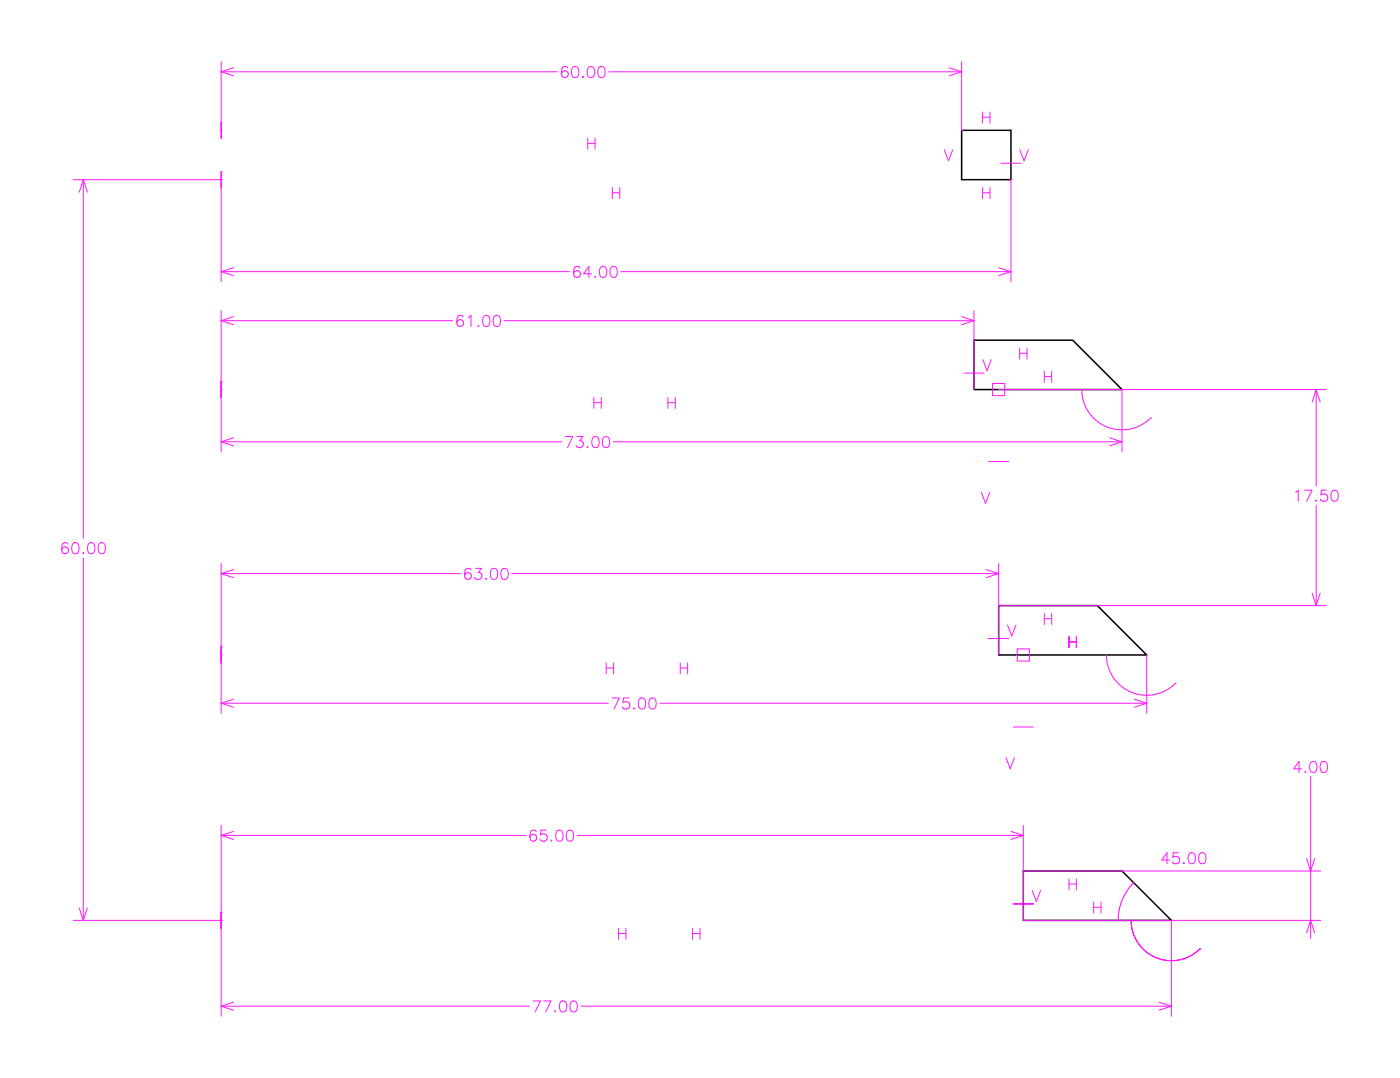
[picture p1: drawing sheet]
<svg xmlns="http://www.w3.org/2000/svg" width="113mm" height="87mm" viewBox="0 0 113 87" stroke-linecap="round" stroke-linejoin="round" font-family="sans-serif">
<path d="M77.9 10.6h4v4h-4zM78.9 27.6h8l4 4h-12zM80.9 49.1h8l4 4h-12zM82.9 70.6h8l4 4h-12z" fill="none" stroke="#000" stroke-width=".12"/>
<g fill="none" stroke="#ff19ff" stroke-width=".08">
<path d="M5.9 14.6h12M6.7 14.6v29M6.7 14.6l.4 1M6.7 14.6l-.3 1M17.9 9.9h.1M17.9 9.9v1.3zM17.9 10.6h.1M17.9 13.9h.1M17.9 13.9v1.3zM17.9 14.6h.1M17.9 5v5.6M17.9 14.6v8.2"/>
<path d="M17.9 5.8h27.3M17.9 5.8l1 .3M18.9 5.5l-1 .3M46 5.5v-.1a.29 .29 0 0 0-.5 .2v.4M46.4 5.4a.29 .29 0 0 1 .5 .2v.2a.38 .38 0 0 1-.3 .5 .57 .57 0 0 1-.2-.9zM47.2 6.2h.1zM47.6 11.2v.9M47.6 11.6h.6M47.7 5.4a.29 .29 0 0 1 .4 .2l.1 .2a.38 .38 0 0 1-.4 .5 .57 .57 0 0 1-.1-.9zM48.2 11.2v.9M48.6 5.4a.29 .29 0 0 1 .4 .2v.2a.38 .38 0 0 1-.3 .5 .57 .57 0 0 1-.1-.9zM49.3 5.8h28.6"/>
<path d="M49.6 15.6h.6M49.6 15.2v.9M50.2 15.2v.9M76.5 12.1l.4 .9 .3-.9M76.9 5.5l1 .3M77.9 10.6h.1M77.9 5v5.6M77.9 5.8l-1 .3M79.6 9.1v.9M79.6 15.2v.9M79.6 9.5h.6M79.6 15.6h.6"/>
<path d="M80.2 9.1v.9M80.2 15.2v.9M81.1 13.2h1.6M81.9 14.6h.1M81.9 10.6h.1M81.9 14.6v8.2M82.6 12.1l.4 .9 .3-.9M17.9 30.9h.1M17.9 30.9v1.3zM17.9 31.6h.1M17.9 25.2v11.4M17.9 26h18.8"/>
<path d="M17.9 26l1 .3M17.9 35.8h27.6M17.9 35.8l1 .3M17.9 22h28.2M17.9 22l1 .3M18.9 25.6l-1 .4M18.9 35.5l-1 .3M18.9 21.7l-1 .3M37.5 25.7v-.1a.29 .29 0 0 0-.4 .1l-.1 .4M38 25.7l.2-.1v.8M38.7 26.4h.1zM39.2 25.6a.29 .29 0 0 1 .5 .1v.2a.38 .38 0 0 1-.3 .5 .57 .57 0 0 1-.2-.8z"/>
<path d="M40.1 25.6a.29 .29 0 0 1 .4 .1l.1 .2a.38 .38 0 0 1-.4 .5 .57 .57 0 0 1-.1-.8zM40.8 26h38.1M45.8 35.4h.6l-.4 .9M46.8 35.4h.4l-.2 .3a.3 .3 0 0 1 .2 .5 .3 .3 0 0 1-.5-.1M47 21.7l-.1-.1a.29 .29 0 0 0-.4 .1v.5M47.6 36.2v.1zM47.9 22.2h-.6l.4-.6v.9M48.1 35.4a.29 .29 0 0 1 .4 .1l.1 .2a.38 .38 0 0 1-.4 .6 .57 .57 0 0 1-.1-.9zM48.1 32.6h.6M48.1 32.2v.9M48.2 22.4h.1zM48.7 21.6a.29 .29 0 0 1 .4 .1l.1 .3a.38 .38 0 0 1-.4 .5 .57 .57 0 0 1-.1-.9z"/>
<path d="M48.7 32.2v.9M48.9 35.4a.29 .29 0 0 1 .5 .1v.2a.38 .38 0 0 1-.3 .6 .57 .57 0 0 1-.2-.9zM49.6 21.6a.29 .29 0 0 1 .4 .1v.3a.38 .38 0 0 1-.3 .5 .57 .57 0 0 1-.1-.9zM49.7 35.8h41.2M50.3 22h31.6M54.1 32.2v.9M54.1 32.6h.6M54.7 32.2v.9M77.9 25.6l1 .4M78.1 30.2h1.6M78.9 27.6h.1M78.9 31.6h.1"/>
<path d="M78.9 25.2v6.4M78.9 26l-1 .3M79.5 39.9l.4 .9 .3-.9M79.6 29.1l.4 .9 .3-.9M80.1 37.4h1.6M80.4 31.1h1v.9h-1zM80.9 21.7l1 .3M80.9 31.6h.1M80.9 31.6h26.6M81.9 22l-1 .3M82.6 28.2v.9M82.6 28.6h.6"/>
<path d="M83.2 28.2v.9M84.6 30.1v.9M84.6 30.5h.6M85.2 30.1v.9M87.7 31.6a3.3 3.3 0 0 0 2 3 3.3 3.3 0 0 0 3.5-.7M89.9 35.5l1 .3M90.9 31.6h.1M90.9 31.6v5M90.9 35.8l-1 .3M93.2 33.9h.1M105 39.9l.2-.2v.9M105.7 39.7h.6l-.4 .9"/>
<path d="M106.7 31.6v7.7M106.7 31.6l-.4 1M106.7 31.6l.3 1M107.5 39.7h-.4l-.1 .4a.32 .32 0 0 1 .5 0 .32 .32 0 0 1 0 .5 .32 .32 0 0 1-.5-.2M108 39.8a.29 .29 0 0 1 .4 .1v.2a.38 .38 0 0 1-.3 .5 .57 .57 0 0 1-.1-.8zM5.5 44.1v-.1a.29 .29 0 0 0-.5 .1v.5M5.9 44a.29 .29 0 0 1 .5 .1v.2a.38 .38 0 0 1-.3 .6 .57 .57 0 0 1-.2-.9zM6.7 44.8v.1zM6.7 45.2v29.4M7.2 44a.29 .29 0 0 1 .4 .1l.1 .2a.38 .38 0 0 1-.4 .6 .57 .57 0 0 1-.1-.9zM8.1 44a.29 .29 0 0 1 .4 .1v.2a.38 .38 0 0 1-.3 .6 .57 .57 0 0 1-.1-.9zM17.9 52.4h.1"/>
<path d="M17.9 52.4v1.3zM17.9 53.1h.1M17.9 45.7v12.1M17.9 46.5h19.4M17.9 46.5l1 .3M17.9 57h31.4M17.9 57l1 .3M18.9 46.1l-1 .4M18.9 56.6l-1 .4M38.2 46.2l-.1-.1a.29 .29 0 0 0-.4 .1l-.1 .4M38.5 46h.5l-.2 .4a.3 .3 0 0 1 .2 .5 .3 .3 0 0 1-.5-.1M39.4 46.9h.1"/>
<path d="M39.9 46.1a.29 .29 0 0 1 .4 .1v.2a.38 .38 0 0 1-.3 .5 .57 .57 0 0 1-.1-.8zM40.7 46.1a.29 .29 0 0 1 .4 .1l.1 .2a.38 .38 0 0 1-.4 .5 .57 .57 0 0 1-.1-.8zM41.5 46.5h39.4M49.1 53.7v.9M49.1 54.1h.6M49.6 56.5h.6l-.4 .9M49.7 53.7v.9M51 56.5h-.5v.4a.32 .32 0 0 1 .5 0 .32 .32 0 0 1-.1 .5 .32 .32 0 0 1-.5-.1M51.3 57.4h.1zM51.9 56.6a.29 .29 0 0 1 .4 .1v.2a.38 .38 0 0 1-.3 .5 .57 .57 0 0 1-.1-.8zM52.7 56.6a.29 .29 0 0 1 .4 .1l.1 .2a.38 .38 0 0 1-.4 .5 .57 .57 0 0 1-.1-.8zM53.5 57h39.4"/>
<path d="M55.1 54.1h.6M55.1 53.7v.9M55.7 53.7v.9M79.9 46.1l1 .4M80.9 49.1h.1M80.9 53.1h.1M80.9 45.7v7.4M80.9 46.5l-1 .3M80.9 49.1h26.6M81.6 50.6l.4 .9 .3-.9M81.7 51.7h-1.6h1.6M82.1 58.9h1.6"/>
<path d="M82.4 52.6h1v.9h-1zM82.9 53.1h.1M84.6 49.7v.9M84.6 50.1h.6M85.2 49.7v.9M86.6 51.6v.9v-.9M86.6 52h.6h-.6M87.2 51.6v.9v-.9M89.7 53.1a3.3 3.3 0 0 0 2 3 3.3 3.3 0 0 0 3.5-.7M91.9 56.6l1 .4M92.9 53.1h.1M92.9 53.1v4.7"/>
<path d="M92.9 57l-1 .3M95.2 55.4h.1M106.3 48l.4 1.1M106.6 40.6h.1zM106.7 40.9v8.2M107 48l-.3 1.1M5.9 74.6h12M6.4 73.5l.3 1.1M7.1 73.5l-.4 1.1M17.9 73.9h.1M17.9 73.9v1.3zM17.9 74.6h.1"/>
<path d="M17.9 66.9v15.4M17.9 67.7h24.7M17.9 67.7l1 .3M18.9 67.3l-1 .4M43.5 67.4l-.1-.1a.29 .29 0 0 0-.4 .1l-.1 .4M44.3 67.2h-.5v.4a.32 .32 0 0 1 .5 0 .32 .32 0 0 1-.1 .5 .32 .32 0 0 1-.4-.1M44.6 68.1h.1zM45.2 67.3a.29 .29 0 0 1 .4 .1v.2a.38 .38 0 0 1-.3 .5 .57 .57 0 0 1-.1-.8zM46 67.3a.29 .29 0 0 1 .4 .1l.1 .2a.38 .38 0 0 1-.4 .5 .57 .57 0 0 1-.1-.8zM46.8 67.7h36.1M50.1 75.2v.9M50.1 75.6h.6"/>
<path d="M50.7 75.2v.9M56.1 75.6h.6M56.1 75.2v.9M56.7 75.2v.9M81.5 61.4l.4 .9 .3-.9M81.9 67.3l1 .4M82.9 70.6h.1M82.9 74.6h.1M82.9 66.9v7.7M82.9 67.7l-1 .3M82.9 70.6h24.1M82.9 74.6h24.1"/>
<path d="M83.6 72.1l.4 .9 .3-.9M83.7 73.2h-1.6h1.6M86.6 71.2v.9M86.6 71.6h.6M87.2 71.2v.9M88.6 73.1v.9M88.6 73.5h.6M89.2 73.1v.9M91.7 74.6a3.3 3.3 0 0 0 2 3 3.3 3.3 0 0 0 3.5-.7 3.3 3.3 0 0 1-3.5 .7 3.3 3.3 0 0 1-2-3zM91.9 71.5h.1M91.9 71.5a4.3 4.3 0 0 0-1.3 3.1M94.8 69.7h-.7l.5-.6v.9"/>
<path d="M94.9 74.6h.1M94.9 74.6v7.7M95.5 69.1h-.4l-.1 .4a.32 .32 0 0 1 .5 0 .32 .32 0 0 1 0 .4 .32 .32 0 0 1-.5-.1M95.9 69.9h.1zM96.4 69.1a.29 .29 0 0 1 .4 .1l.1 .3a.38 .38 0 0 1-.4 .5 .57 .57 0 0 1-.1-.9zM97.2 76.9h.1M97.3 69.1a.29 .29 0 0 1 .4 .1v.3a.38 .38 0 0 1-.3 .5 .57 .57 0 0 1-.1-.9zM105.5 62.3h-.7l.5-.6v.9M105.7 62.5h.1zM105.9 69.5l.3 1.1 .3-1.1M105.9 75.6l.3-1 .3 1M106.2 62.9v13.1"/>
<path d="M106.2 61.7a.29 .29 0 0 1 .5 .2v.2a.38 .38 0 0 1-.3 .5 .57 .57 0 0 1-.2-.9zM107.1 61.7a.29 .29 0 0 1 .4 .2l.1 .2a.38 .38 0 0 1-.4 .5 .57 .57 0 0 1-.1-.9zM17.9 81.5h25M17.9 81.5l1 .3M18.9 81.2l-1 .3M43.2 81.1h.6l-.4 .9M44.1 81.1h.5l-.4 .9M45 81.9v.1zM45.5 81.1a.29 .29 0 0 1 .4 .2v.2a.38 .38 0 0 1-.3 .5 .57 .57 0 0 1-.1-.9zM46.3 81.1a.29 .29 0 0 1 .4 .2l.1 .2a.38 .38 0 0 1-.4 .5 .57 .57 0 0 1-.1-.9zM47.1 81.5h47.8M93.9 81.2l1 .3"/>
<path d="M94.9 81.5l-1 .3"/>
<circle cx="45.8" cy="6" r=".28"/>
<circle cx="37.3" cy="26.2" r=".28"/>
<circle cx="46.8" cy="22.2" r=".28"/>
<circle cx="5.3" cy="44.6" r=".28"/>
<circle cx="37.9" cy="46.7" r=".28"/>
<circle cx="43.2" cy="67.9" r=".28"/>
</g>
</svg>
